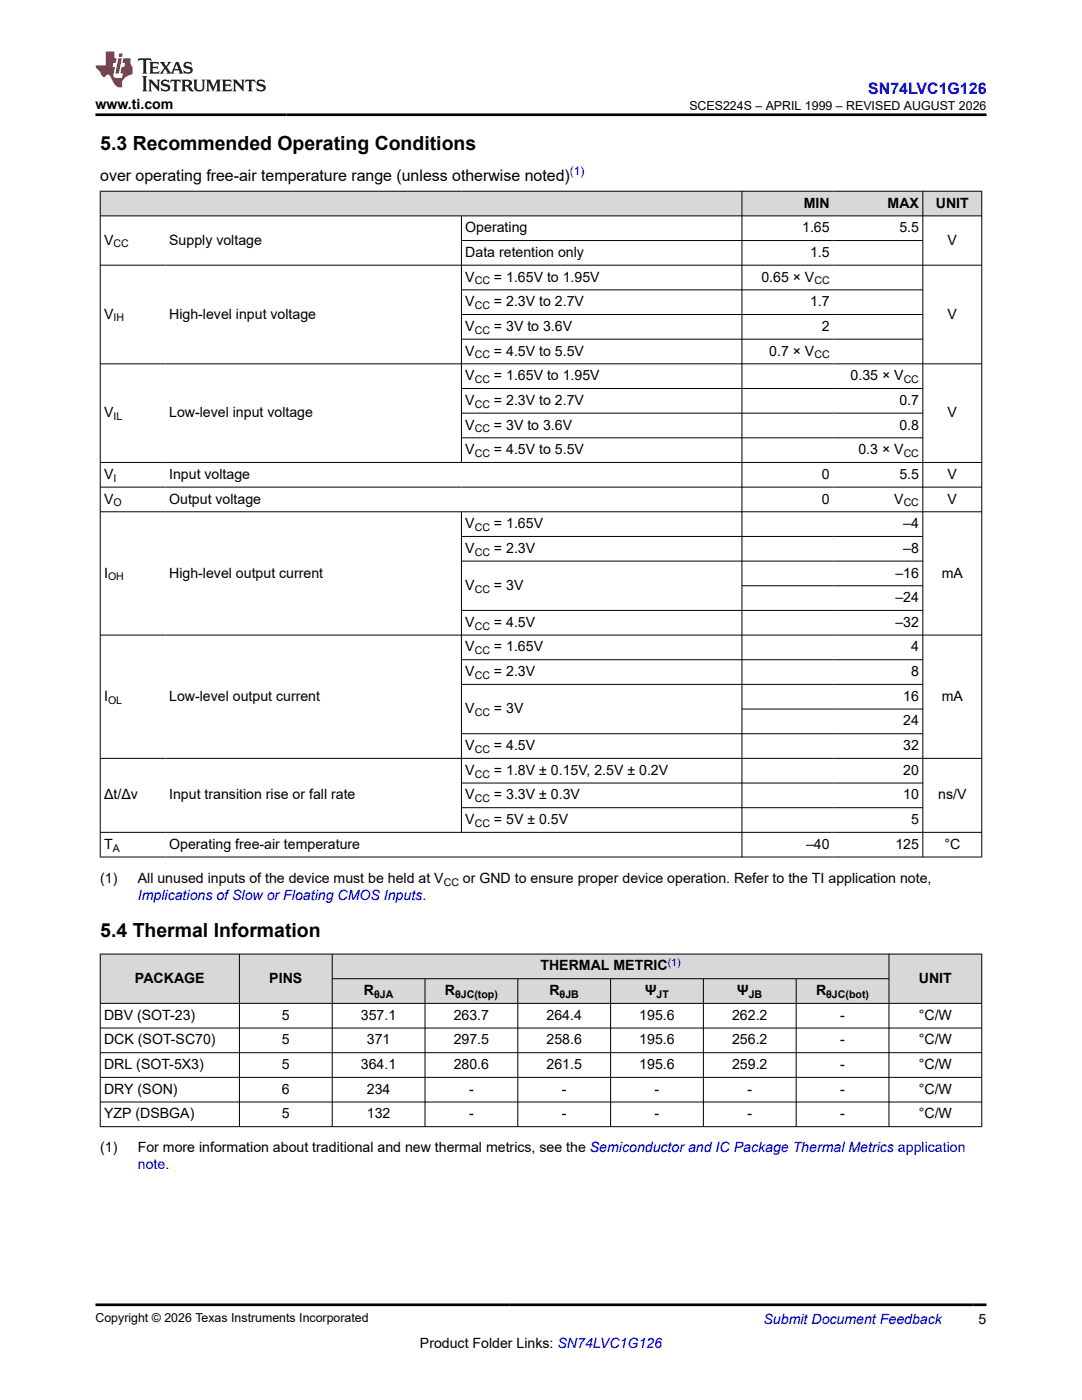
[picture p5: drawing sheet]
<svg xmlns="http://www.w3.org/2000/svg" width="216mm" height="279mm" viewBox="0 0 216 279" stroke-linecap="round" stroke-linejoin="round" font-family="sans-serif">
<defs><g id="words">
<g font-size="3.9">
<text x="20" y="29.9">5.3 Recommended Operating Conditions</text>
<text x="20" y="187.1">5.4 Thermal Information</text>
</g>
<text font-size="3.2" fill="#00f" x="173.3" y="18.7">SN74LVC1G126</text>
<text font-size="3.2" x="20" y="36.1">over operating free-air temperature range (unless otherwise noted)</text>
<g font-size="2.8">
<text x="19.1" y="21.8">www.ti.com</text>
<text x="160.4" y="41.4">MIN</text>
<text x="177.1" y="41.4">MAX</text>
<text x="186.7" y="41.4">UNIT</text>
<text x="92.8" y="46.4">Operating</text>
<text x="160.1" y="46.4">1.65</text>
<text x="179.5" y="46.4">5.5</text>
<text x="20.8" y="48.8">V</text>
<text x="33.8" y="48.8">Supply voltage</text>
<text x="92.8" y="51.3">Data retention only</text>
<text x="161.6" y="51.3">1.5</text>
<text x="189.1" y="48.8">V</text>
<text x="92.8" y="56.2">V</text>
<text x="98.6" y="56.2">= 1.65V to 1.95V</text>
<text x="151.9" y="56.2">0.65 × V</text>
<text x="20.8" y="63.6">V</text>
<text x="33.8" y="63.6">High-level input voltage</text>
<text x="92.8" y="61.1">V</text>
<text x="98.6" y="61.1">= 2.3V to 2.7V</text>
<text x="161.6" y="61.1">1.7</text>
<text x="189.1" y="63.6">V</text>
<text x="92.8" y="66">V</text>
<text x="92.8" y="71">V</text>
<text x="98.6" y="66">= 3V to 3.6V</text>
<text x="98.6" y="71">= 4.5V to 5.5V</text>
<text x="153.5" y="71">0.7 × V</text>
<text x="164" y="66">2</text>
<text x="92.8" y="75.9">V</text>
<text x="98.6" y="75.9">= 1.65V to 1.95V</text>
<text x="169.7" y="75.9">0.35 × V</text>
<text x="20.8" y="83.3">V</text>
<text x="33.8" y="83.3">Low-level input voltage</text>
<text x="92.8" y="80.8">V</text>
<text x="98.6" y="80.8">= 2.3V to 2.7V</text>
<text x="179.5" y="80.8">0.7</text>
<text x="189.1" y="83.3">V</text>
<text x="92.8" y="85.7">V</text>
<text x="98.6" y="85.7">= 3V to 3.6V</text>
<text x="179.5" y="85.7">0.8</text>
<text x="20.8" y="95.6">V</text>
<text x="33.8" y="95.6">Input voltage</text>
<text x="92.8" y="90.6">V</text>
<text x="98.6" y="90.6">= 4.5V to 5.5V</text>
<text x="164" y="95.6">0</text>
<text x="171.3" y="90.6">0.3 × V</text>
<text x="179.5" y="95.6">5.5</text>
<text x="189.1" y="95.6">V</text>
<text x="20.8" y="100.5">V</text>
<text x="33.8" y="100.5">Output voltage</text>
<text x="164" y="100.5">0</text>
<text x="178.4" y="100.5">V</text>
<text x="189.1" y="100.5">V</text>
<text x="92.8" y="105.4">V</text>
<text x="98.6" y="105.4">= 1.65V</text>
<text x="180.2" y="105.4">–4</text>
<text x="92.8" y="110.3">V</text>
<text x="98.6" y="110.3">= 2.3V</text>
<text x="180.2" y="110.3">–8</text>
<text x="20.8" y="115.3">I</text>
<text x="33.8" y="115.3">High-level output current</text>
<text x="92.8" y="117.7">V</text>
<text x="98.6" y="117.7">= 3V</text>
<text x="178.7" y="115.3">–16</text>
<text x="187.9" y="115.3">mA</text>
<text x="92.8" y="125.1">V</text>
<text x="98.6" y="125.1">= 4.5V</text>
<text x="178.7" y="120.2">–24</text>
<text x="178.7" y="125.1">–32</text>
<text x="92.8" y="130">V</text>
<text x="98.6" y="130">= 1.65V</text>
<text x="181.8" y="130">4</text>
<text x="92.8" y="134.9">V</text>
<text x="98.6" y="134.9">= 2.3V</text>
<text x="181.8" y="134.9">8</text>
<text x="20.8" y="139.9">I</text>
<text x="33.8" y="139.9">Low-level output current</text>
<text x="92.8" y="142.3">V</text>
<text x="98.6" y="142.3">= 3V</text>
<text x="180.2" y="139.9">16</text>
<text x="187.9" y="139.9">mA</text>
<text x="92.8" y="149.7">V</text>
<text x="98.6" y="149.7">= 4.5V</text>
<text x="180.2" y="144.8">24</text>
<text x="180.2" y="149.7">32</text>
<text x="92.8" y="154.6">V</text>
<text x="98.6" y="154.6">= 1.8V ± 0.15V, 2.5V ± 0.2V</text>
<text x="180.2" y="154.6">20</text>
<text x="20.8" y="159.5">Δt/Δv</text>
<text x="33.8" y="159.5">Input transition rise or fall rate</text>
<text x="92.8" y="159.5">V</text>
<text x="98.6" y="159.5">= 3.3V ± 0.3V</text>
<text x="180.2" y="159.5">10</text>
<text x="187.2" y="159.5">ns/V</text>
<text x="92.8" y="164.5">V</text>
<text x="98.6" y="164.5">= 5V ± 0.5V</text>
<text x="181.8" y="164.5">5</text>
<text x="20.8" y="169.4">T</text>
<text x="33.8" y="169.4">Operating free-air temperature</text>
<text x="160.9" y="169.4">–40</text>
<text x="178.7" y="169.4">125</text>
<text x="188.4" y="169.4">°C</text>
<text x="20" y="176.2">(1)</text>
<text x="27.5" y="176.2">All unused inputs of the device must be held at V</text>
<text x="92.4" y="176.2">or GND to ensure proper device operation. Refer to the TI application note,</text>
<text x="26.9" y="196.1">PACKAGE</text>
<text x="53.7" y="196.1">PINS</text>
<text x="107.8" y="193.7">THERMAL METRIC</text>
<text x="183.4" y="196.1">UNIT</text>
<text x="20.8" y="203.5">DBV (SOT-23)</text>
<text x="56.2" y="203.5">5</text>
<text x="72" y="203.5">357.1</text>
<text x="72.6" y="198.6">R</text>
<text x="88.8" y="198.6">R</text>
<text x="90.5" y="203.5">263.7</text>
<text x="109" y="203.5">264.4</text>
<text x="109.6" y="198.6">R</text>
<text x="127.6" y="203.5">195.6</text>
<text x="128.7" y="198.6">Ψ</text>
<text x="146.1" y="203.5">262.2</text>
<text x="147.1" y="198.6">Ψ</text>
<text x="162.8" y="198.6">R</text>
<text x="167.7" y="203.5">-</text>
<text x="183.3" y="203.5">°C/W</text>
<text x="20.8" y="208.4">DCK (SOT-SC70)</text>
<text x="56.2" y="208.4">5</text>
<text x="73.2" y="208.4">371</text>
<text x="90.5" y="208.4">297.5</text>
<text x="109" y="208.4">258.6</text>
<text x="127.6" y="208.4">195.6</text>
<text x="146.1" y="208.4">256.2</text>
<text x="167.7" y="208.4">-</text>
<text x="183.3" y="208.4">°C/W</text>
<text x="20.8" y="213.4">DRL (SOT-5X3)</text>
<text x="56.2" y="213.4">5</text>
<text x="72" y="213.4">364.1</text>
<text x="90.5" y="213.4">280.6</text>
<text x="109" y="213.4">261.5</text>
<text x="127.6" y="213.4">195.6</text>
<text x="146.1" y="213.4">259.2</text>
<text x="167.7" y="213.4">-</text>
<text x="183.3" y="213.4">°C/W</text>
<text x="20.8" y="218.3">DRY (SON)</text>
<text x="56.2" y="218.3">6</text>
<text x="73.2" y="218.3">234</text>
<text x="93.6" y="218.3">-</text>
<text x="112.1" y="218.3">-</text>
<text x="130.6" y="218.3">-</text>
<text x="149.1" y="218.3">-</text>
<text x="167.7" y="218.3">-</text>
<text x="183.3" y="218.3">°C/W</text>
<text x="20.8" y="223.2">YZP (DSBGA)</text>
<text x="56.2" y="223.2">5</text>
<text x="73.2" y="223.2">132</text>
<text x="93.6" y="223.2">-</text>
<text x="112.1" y="223.2">-</text>
<text x="130.6" y="223.2">-</text>
<text x="149.1" y="223.2">-</text>
<text x="167.7" y="223.2">-</text>
<text x="183.3" y="223.2">°C/W</text>
<text x="20" y="230">(1)</text>
<text x="27.5" y="230">For more information about traditional and new thermal metrics, see the Semiconductor and IC Package Thermal Metrics application</text>
<text x="83.8" y="269">Product Folder Links: SN74LVC1G126</text>
<text x="195.3" y="264.2">5</text>
</g>
<g font-size="2.8" fill="#00f">
<text x="27.5" y="179.6">Implications of Slow or Floating CMOS Inputs.</text>
<text x="27.5" y="233.4">note.</text>
<text x="152.4" y="264.2">Submit Document Feedback</text>
</g>
<g font-size="2.5">
<text x="137.6" y="21.9">SCES224S – APRIL 1999 – REVISED AUGUST 2026</text>
<text x="19.1" y="263.9">Copyright © 2026 Texas Instruments Incorporated</text>
</g>
<text font-size="2.4" fill="#00f" x="113.7" y="35">(1)</text>
<g font-size="2.1">
<text x="22.6" y="49.4">CC</text>
<text x="94.7" y="56.8">CC</text>
<text x="162.5" y="56.8">CC</text>
<text x="22.6" y="64.1">IH</text>
<text x="94.7" y="61.7">CC</text>
<text x="94.7" y="66.6">CC</text>
<text x="94.7" y="71.5">CC</text>
<text x="162.5" y="71.5">CC</text>
<text x="94.7" y="76.4">CC</text>
<text x="180.3" y="76.4">CC</text>
<text x="22.6" y="83.8">IL</text>
<text x="94.7" y="81.4">CC</text>
<text x="94.7" y="86.3">CC</text>
<text x="94.7" y="91.2">CC</text>
<text x="180.3" y="91.2">CC</text>
<text x="22.6" y="96.1">I</text>
<text x="22.6" y="101.1">O</text>
<text x="180.3" y="101.1">CC</text>
<text x="94.7" y="106">CC</text>
<text x="94.7" y="110.9">CC</text>
<text x="21.6" y="115.8">OH</text>
<text x="94.7" y="118.3">CC</text>
<text x="94.7" y="125.7">CC</text>
<text x="94.7" y="130.6">CC</text>
<text x="94.7" y="135.5">CC</text>
<text x="21.6" y="140.4">OL</text>
<text x="94.7" y="142.9">CC</text>
<text x="94.7" y="150.3">CC</text>
<text x="94.7" y="155.2">CC</text>
<text x="94.7" y="160.1">CC</text>
<text x="94.7" y="165">CC</text>
<text x="22.5" y="170">A</text>
<text x="88.5" y="176.8">CC</text>
<text x="74.6" y="199.2">θJA</text>
<text x="90.8" y="199.2">θJC(top)</text>
<text x="111.7" y="199.2">θJB</text>
<text x="131" y="199.2">JT</text>
<text x="149.4" y="199.2">JB</text>
<text x="164.9" y="199.2">θJC(bot)</text>
</g>
<text font-size="2.1" fill="#00f" x="133.2" y="192.7">(1)</text>
</g></defs>
<g fill="#d8d8d8">
<path d="M20 38.2h175.9v4.9h-175.9z" fill-rule="evenodd"/>
<path d="M20.1 38.2h72v4.8h-72z" fill-rule="evenodd"/>
<path d="M92.1 38.2h55.9v4.8h-55.9z" fill-rule="evenodd"/>
<path d="M148.1 38.2h18.2v4.8h-18.2z" fill-rule="evenodd"/>
<path d="M166.3 38.2h17.8v4.8h-17.8z" fill-rule="evenodd"/>
<path d="M184.2 38.2h11.6v4.8h-11.6z" fill-rule="evenodd"/>
</g>
<g fill="none" stroke="#000" stroke-width=".2">
<path d="M19.9 38.2h176.1M20 38.1v133M148 38.1v133M184.1 38.1v133M195.9 38.1v133M19.9 43.1h176.1M19.9 52.9h176.1M92.1 43.1v49.3M92.1 48h92.1M92.1 57.8h92.1M19.9 72.6h176.1M92.1 62.8h92.1"/>
<path d="M92.1 67.7h92.1M92.1 77.5h92.1M19.9 92.3h176.1M19.9 97.2h176.1M92.1 82.5h92.1M92.1 87.4h92.1M19.9 102.1h176.1M92.1 102.1v64.1M92.1 107.1h92.1M92.1 112h92.1M148 116.9h36.2M19.9 126.7h176.1"/>
<path d="M92.1 131.7h92.1M92.1 136.6h92.1M184.2 121.8h-92.1M19.9 151.4h176.1M92.1 156.3h92.1M148 141.5h36.2M184.2 146.4h-92.1M19.9 166.1h176.1M19.9 171h176.1M92.1 161.2h92.1"/>
</g>
<g fill="#d8d8d8">
<path d="M20 190.4h175.9v4.9h-175.9z" fill-rule="evenodd"/>
<path d="M20.1 190.5h27.6v9.7h-27.6z" fill-rule="evenodd"/>
<path d="M47.8 190.5h18.4v9.7h-18.4z" fill-rule="evenodd"/>
<path d="M66.4 190.5h110.9v4.8h-110.9z" fill-rule="evenodd"/>
<path d="M177.4 190.5h18.4v9.7h-18.4z" fill-rule="evenodd"/>
<path d="M66.4 195.4h18.3v4.8h-18.3z" fill-rule="evenodd"/>
<path d="M84.9 195.4h18.4v4.8h-18.4z" fill-rule="evenodd"/>
<path d="M103.4 195.4h18.4v4.8h-18.4z" fill-rule="evenodd"/>
<path d="M121.9 195.4h18.4v4.8h-18.4z" fill-rule="evenodd"/>
<path d="M140.4 195.4h18.4v4.8h-18.4z" fill-rule="evenodd"/>
<path d="M158.9 195.4h18.4v4.8h-18.4z" fill-rule="evenodd"/>
</g>
<g fill="none" stroke="#000" stroke-width=".2">
<path d="M19.9 190.4h176.1M20 190.3v34.6M47.8 190.3v34.6M66.3 190.3v34.6M66.3 195.3h111.1M84.8 195.3v29.6M103.3 195.3v29.6M121.8 195.3v29.6M140.4 195.3v29.6M158.9 195.3v29.6M177.4 190.3v34.6M195.9 190.3v34.6"/>
<path d="M19.9 200.2h176.1M19.9 205.2h176.1M19.9 210.1h176.1M19.9 215h176.1M19.9 219.9h176.1M19.9 224.9h176.1"/>
</g>
<path d="M27.7 11.6l-.2 .6 .5-.2h.6v.1v2.2l-.2 .4h1l-.2-.4v-2.2v-.1h.5l.5 .2-.1-.6zM29.8 12.4l.2 .3v1.6l-.2 .4h1.9l.1-.6a1.08 1.08 0 0 1-1.3 .2v-.7h.6l.4 .2v-.7l-.4 .2h-.6v-.5l.2-.2a1 1 0 0 1 1 .3l-.1-.5zM31.8 12.4l1 1.1-1 1.2h.9l-.2-.2 .4-.8 .5 .8-.2 .2h1.6l-.2-.2 .1-.5h1l.1 .5-.1 .2h.9l-.2-.4-.8-1.9h-.5l-1 2.1-.8-1.1 .9-1h-.8l.2 .2-.5 .6-.3-.6 .1-.2zM35.2 12.8l.4 1h-.8zM36.8 12.5a.65 .65 0 0 0-.2 .7 .65 .65 0 0 0 .6 .5l.7 .1 .1 .3a.79 .79 0 0 1-.7 .4 .79 .79 0 0 1-.7-.5l.1 .7 .2-.1a.93 .93 0 0 0 1.1 0 .93 .93 0 0 0 .4-.9 1.46 1.46 0 0 0-1.2-.6l-.1-.3a1.09 1.09 0 0 1 1.2 .2l-.2-.6-.1 .1-.6-.2zM28.4 15.2l.2 .4v2.2l-.2 .4h1l-.2-.4v-2.2l.2-.4zM29.6 15.9l.2 .4v1.5l-.2 .4h.8l-.3-.4v-1.3l1.7 1.8v-2l.2-.4h-.8l.2 .2 .1 1.1-1.2-1.3zM32.3 16a.65 .65 0 0 0-.2 .8 .65 .65 0 0 0 .7 .4l.6 .2 .1 .2a.79 .79 0 0 1-.7 .4 .79 .79 0 0 1-.7-.5l.1 .7 .2-.1a.93 .93 0 0 0 1.1 .1 .93 .93 0 0 0 .4-1 1.46 1.46 0 0 0-1.2-.5l-.1-.4a1.09 1.09 0 0 1 1.2 .2l-.2-.6-.1 .1-.6-.1zM34.1 15.9l-.1 .6a.63 .63 0 0 1 .7-.3l.1 1.6-.3 .4h1l-.2-.4v-1.6a.66 .66 0 0 1 .8 .3l-.1-.6zM36.2 15.9l.2 .4v1.5l-.2 .4h.9l-.2-.2v-.7h.5l.1 .2a.79 .79 0 0 0 1.2 .6l-1-.9a.61 .61 0 0 0 .6-.6 .61 .61 0 0 0-.5-.7zM36.9 16.2h.2a.47 .47 0 0 1 .5 .1 .47 .47 0 0 1 .1 .5l-.2 .1-.6 .1zM38.5 15.9l.2 .2a2.27 2.27 0 0 0 .4 2 1.04 1.04 0 0 0 1.7-.7v-1.3l.2-.2h-.8l.2 .4v1.1a.6 .6 0 0 1-.6 .6 .6 .6 0 0 1-.6-.6v-1.1l.3-.4zM41.1 15.9l.2 .4v1.5l-.2 .4h.7l-.2-.4v-1.4l.9 1.9 .8-1.9v1.4l-.2 .4h1l-.3-.4v-1.5l.3-.4h-.8l-.7 1.5-.7-1.5zM44.3 15.9l.2 .4v1.5l-.2 .4h1.9l.1-.6a1.09 1.09 0 0 1-1.3 .2v-.7h.6l.4 .2v-.6l-.4 .2h-.6v-.6l.2-.1a1.01 1.01 0 0 1 1 .3l-.1-.6zM46.4 15.9l.3 .4v1.5l-.3 .4h.8l-.2-.4v-1.3l1.6 1.8v-2l.2-.4h-.7l.2 .2v1.1l-1.2-1.3zM49 15.9l-.1 .6a.63 .63 0 0 1 .8-.3v1.6l-.3 .4h1l-.2-.4v-1.6a.66 .66 0 0 1 .8 .3l-.1-.6zM51.4 16a.65 .65 0 0 0-.2 .8 .65 .65 0 0 0 .6 .4l.6 .2 .2 .2a.79 .79 0 0 1-.8 .4 .79 .79 0 0 1-.6-.5l.1 .7 .2-.1a.93 .93 0 0 0 1 .1 .93 .93 0 0 0 .5-1 1.46 1.46 0 0 0-1.3-.5l-.1-.4a1.09 1.09 0 0 1 1.3 .2l-.2-.6-.2 .1-.5-.1z" fill="#231f20"/>
<path d="M21.1 10.3v2.7h-2v.4l.9 1a.95 .95 0 0 0 .9 .9 .59 .59 0 0 1 .6-.4 .59 .59 0 0 1 .5 .3l.4 .8a1.59 1.59 0 0 0 2.1 1.4 1.61 1.61 0 0 1 1-2.3l1-.3-.1-1.5a1.59 1.59 0 0 1-.4-1.7h-1.4l-.2 .9h.5l-.1 .9h-.5l-.2 .9v.3l.4 .1-.2 .9h-.6a.73 .73 0 0 1-1.1-.7l.3-1.5h-.5l.2-.9h.5l.2-.9h-.5v-1.3zM23.6 11.6l-.6 3.1h.7l.6-3.1zM23.8 10.7l-.1 .6h.7l.1-.6z" fill="#ed1c24"/>
<path d="M19.1 22.9h177.8M19.1 260.4h177.8" fill="none" stroke="#000" stroke-width=".53"/>
<use href="#words"/>
</svg>
